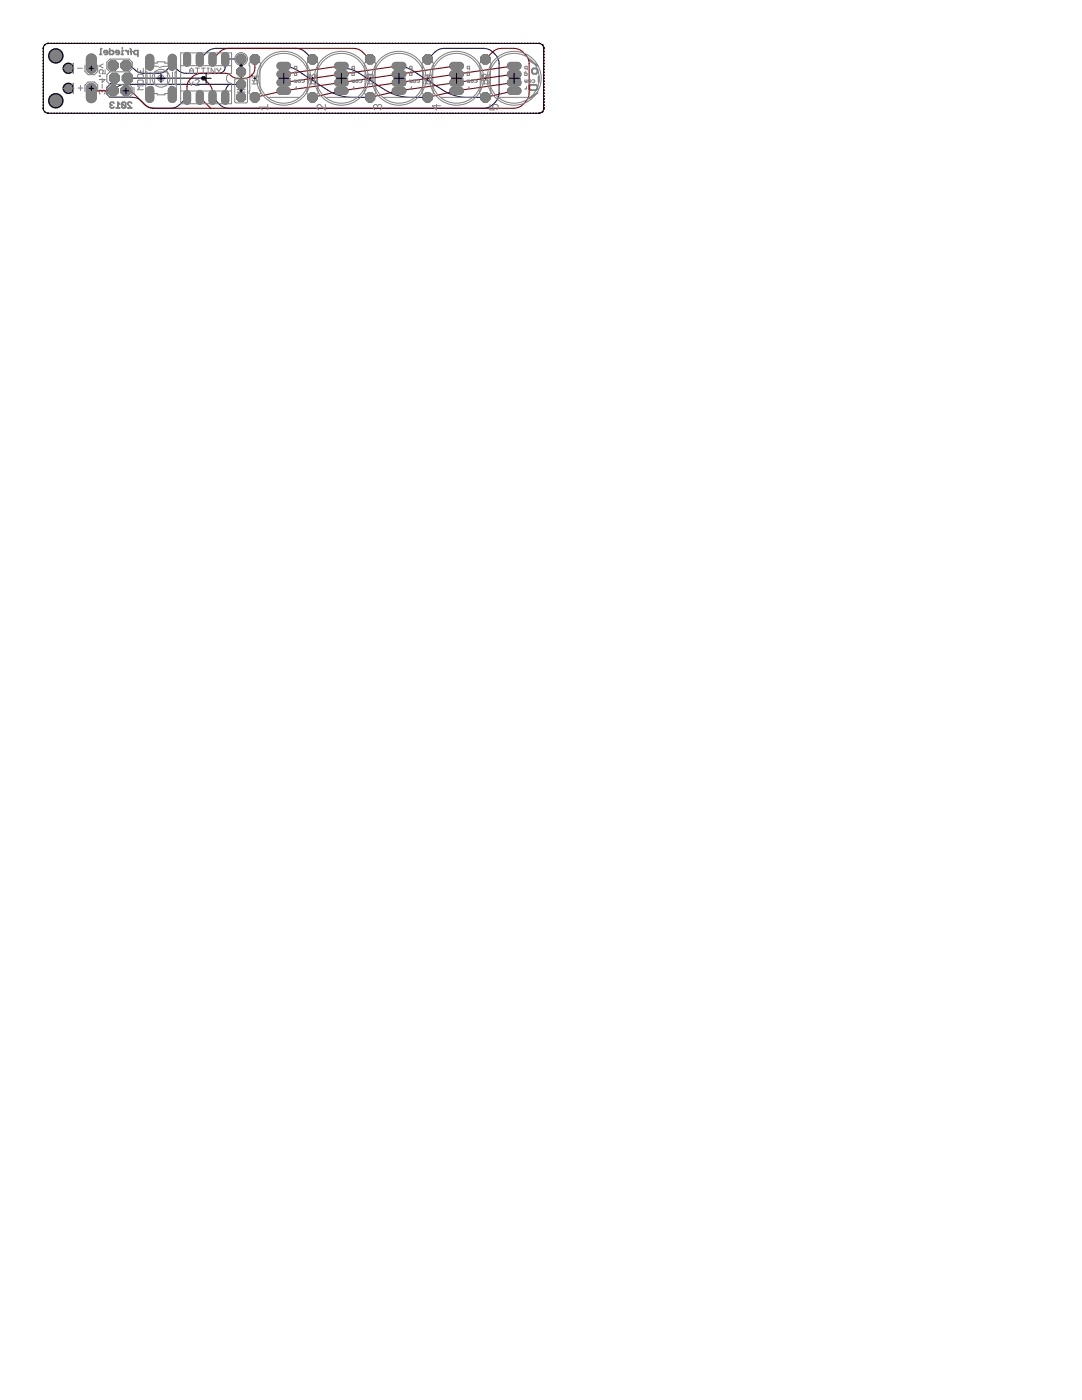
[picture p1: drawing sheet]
<svg xmlns="http://www.w3.org/2000/svg" width="216mm" height="279mm" viewBox="0 0 216 279" stroke-linecap="round" stroke-linejoin="round" font-family="sans-serif">
<path d="M50.6 15.6h.5M50.9 15.4v.5M62.1 15.6h.5M62.4 15.4v.5M73.6 15.6h.5M73.9 15.4v.5M85.1 15.6h.5M85.3 15.4v.5M96.6 15.6h.5M96.8 15.4v.5" fill="none" stroke="#000" stroke-width=".2"/>
<g fill="none" stroke="#808080" stroke-width=".2">
<path d="M19.8 15.1h.2v.2h-.2zM20.4 18.2l.2-.2 .4 .2v.4l-.2 .2M20.4 18.2l-.2-.2-.4 .2v.4l.2 .2M20.4 15.7v.7l.6-.5h-1.2M20.4 16.8v.8M20.4 18.2v.2M20.6 12.8l-.8 .3 .8 .4M21 13.9v.8h-.6l.2-.6-.2-.2h-.4l-.2 .2v.4l.2 .2M49.9 12.5h1.9l.2 .1-.1 5.4 .1 .5-.1 .3h-1.9l-.3-.2 .1-5.4-.1-.5zM50.3 16.7h1.1v-.5l-.2-.2h-.3l-.2 .2v.5M50.3 16l.4 .4M50.3 15.2h1.1l-.3 .4"/>
<path d="M50.3 14.8v.8M61.2 12.6l.3-.1h1.7l.3 .1-.1 5.4 .1 .5-.1 .3h-1.9l-.3-.2v-.4l.1-.2zM61.8 16.7h1.1v-.5l-.2-.2h-.3l-.2 .2v.5M61.8 14.8v.8l.7-.8 .4 .2v.4l-.2 .2M61.8 16l.4 .4M72.7 12.6l.3-.1h1.7l.3 .1-.1 5.4 .1 .5-.2 .3h-1.8l-.3-.2v-.4l.1-.2zM73.3 16.7h1.1v-.5l-.2-.2h-.3l-.2 .2v.5M73.3 16l.4 .4M73.9 15l.1-.2 .4 .2v.4l-.2 .2M73.9 15l-.2-.2-.4 .2v.4l.2 .2M73.9 15v.2M84.2 12.6l.3-.1h1.7l.3 .1-.1 5.4 .1 .5-.2 .3h-1.8l-.3-.2v-.4l.1-.2z"/>
<path d="M84.8 16.7h1.1v-.5l-.2-.2h-.4l-.1 .2v.5M84.8 16l.4 .4M85.3 14.8v.8l.6-.6h-1.1M95.8 12.6l1.9-.1 .3 .1-.1 5.4 .1 .5-.2 .3h-1.9l-.2-.2zM96.3 16.7h1.1v-.5l-.2-.2h-.4l-.2 .2v.5M96.3 16l.3 .4M97.4 14.8v.8h-.6l.2-.4-.2-.4h-.3l-.2 .2v.4l.2 .2"/>
</g>
<path d="M50.9 11.8v.4M50.9 19v.4M62.4 11.8v.4M62.4 19v.4M73.9 11.8v.4M73.9 19v.4M85.3 11.8v.4M85.3 19v.4M96.8 11.8v.4M96.8 19v.4" fill="none" stroke="#808080" stroke-width=".61"/>
<g fill="#808080" stroke="#808080" stroke-width=".2">
<path d="M73.6 12.2h.5v.3h-.5z"/>
<path d="M73.6 18.8h.5v.2h-.5z"/>
<path d="M85 12.2h.6v.3h-.6z"/>
<path d="M85 18.8h.6v.2h-.6z"/>
<path d="M96.5 18.8h.6v.2h-.6z"/>
<path d="M96.5 12.2h.6v.3h-.6z"/>
<path d="M50.6 18.8h.6v.2h-.6z"/>
<path d="M50.6 12.2h.6v.3h-.6z"/>
<path d="M62.1 12.2h.6v.3h-.6z"/>
<path d="M62.1 18.8h.6v.2h-.6z"/>
<path d="M25.5 21.5l.8 .1h-.8z"/>
<path d="M25.4 20.8l.9 .8z"/>
<path d="M25.5 20.5v.3z"/>
<path d="M25.7 20.3v.1l-.2 .3z"/>
<path d="M25.6 20.4h.5z"/>
<path d="M26 20.4l.3 .2z"/>
<path d="M25 20.6h.1v.8z"/>
<path d="M24.8 20.4l.3 .2z"/>
<path d="M24.4 20.4h.6z"/>
<path d="M24.3 20.6l.3-.2-.3 .3z"/>
<path d="M24.3 20.5v.9z"/>
<path d="M24.3 21.3l.3 .3z"/>
<path d="M24.4 21.5l.6 .1z"/>
<path d="M25.1 21.3v.1l-.2 .2z"/>
<path d="M24.3 20.5l.8 .9z"/>
<path d="M23.5 20.4l.5 .4z"/>
<path d="M23.5 20.4h.1v1.2z"/>
<path d="M23.1 21.5l.9 .1z"/>
<path d="M22.5 20.4l.3 .2z"/>
<path d="M22.1 20.4h.5z"/>
<path d="M21.9 20.6l.3-.2-.2 .3z"/>
<path d="M22 20.5v.3z"/>
<path d="M21.9 20.8l.3 .2z"/>
<path d="M22.1 21h.3z"/>
<path d="M21.9 21.1l.3-.1-.2 .2z"/>
<path d="M21.9 21.1h.2l-.1 .3z"/>
<path d="M21.9 21.3l.3 .3z"/>
<path d="M22.1 21.5l.5 .1z"/>
<path d="M22.7 21.3l.1 .1-.3 .2z"/>
<path d="M27.5 10.1h.1l-.1 1.2z"/>
<path d="M26.9 10.1h.7z"/>
<path d="M26.7 10.3l.3-.2-.2 .3z"/>
<path d="M26.7 10.3h.1v.4z"/>
<path d="M26.7 10.6l.3 .3z"/>
<path d="M26.9 10.8l.7 .1z"/>
<path d="M26.1 9.9h.1v1z"/>
<path d="M25.9 9.7l.3 .2z"/>
<path d="M25.9 10.3h.5z"/>
<path d="M25.5 10.1h.1v.8z"/>
<path d="M25.1 10.1l.5 .4z"/>
<path d="M24.9 10.1h.4z"/>
<path d="M24.3 10.1h.4z"/>
<path d="M24.3 10.1h.2l-.1 .8z"/>
<path d="M24.2 10.8l.5 .1z"/>
<path d="M24.3 9.5h.2l-.1 .3z"/>
<path d="M23.2 10.8l.5 .1z"/>
<path d="M23.6 10.8l.3-.2-.3 .3z"/>
<path d="M23.7 10.3h.2l-.1 .4z"/>
<path d="M23.6 10.1l.3 .2z"/>
<path d="M23.2 10.1h.5z"/>
<path d="M23 10.3l.3-.2-.2 .3z"/>
<path d="M23 10.3h.1v.2z"/>
<path d="M23 10.5h.9z"/>
<path d="M21.8 9.7h.1v1.2z"/>
<path d="M21.8 10.8l.7 .1z"/>
<path d="M22.6 10.6l.1 .1-.3 .2z"/>
<path d="M22.6 10.3h.1v.4z"/>
<path d="M22.4 10.1l.3 .2z"/>
<path d="M21.8 10.1h.7z"/>
<path d="M20.8 10.8l.6 .1z"/>
<path d="M21.5 10.6v.1l-.2 .2z"/>
<path d="M21.4 10.3h.1v.4z"/>
<path d="M21.2 10.1l.3 .2z"/>
<path d="M20.8 10.1h.6z"/>
<path d="M20.7 10.3l.3-.2-.3 .3z"/>
<path d="M20.7 10.3h.1l-.1 .2z"/>
<path d="M20.7 10.5h.8z"/>
<path d="M20 9.7h.4z"/>
<path d="M20 9.7h.2l-.1 1.2z"/>
<path d="M19.9 10.8l.5 .1z"/>
<path d="M105.5 19.6l1.7-1.1h.1l-1.7 1.2z"/>
<path d="M105.5 17.1h.2v.7h-.2z"/>
<path d="M105.5 17.7l.2-.1 .3 .4-.1 .1z"/>
<path d="M105.9 17.9h1.1v.1l-1.1 .1z"/>
<path d="M107.2 17.6l.1 .2-.4 .3v-.2z"/>
<path d="M107.1 17.1h.2v.7h-.2z"/>
<path d="M106.9 16.8l.4 .3v.2l-.4-.3z"/>
<path d="M105.9 16.8h1.1v.2h-1.1z"/>
<path d="M105.5 17.1l.4-.3 .1 .1-.3 .4z"/>
<path d="M107.4 15.3h.2l-.1 1.1h-.1z"/>
<path d="M107.2 13.8l.1 .1v.6h-.2z"/>
<path d="M106.9 13.6h.1l.3 .4h-.1z"/>
<path d="M106.3 13.6h.7v.1h-.6z"/>
<path d="M106.1 13.9l.3-.3h.1l-.3 .4z"/>
<path d="M106.1 13.8l.1 .1v.6h-.1z"/>
<path d="M106.1 14.4l.4 .3v.1l-.4-.3z"/>
<path d="M106.3 14.7l.7-.1v.2h-.6z"/>
<path d="M107.2 14.4l.1 .1-.4 .3v-.1z"/>
<path d="M105.6 11.9l1.7 1.2v.1l-1.8-1.1z"/>
<path d="M78.4 16l.5-.2h1.5a.72 .72 0 0 1 .6 .7 .72 .72 0 0 1-.6 .7h-1.5a.71 .71 0 0 1-.5-1.2z"/>
<path d="M78.4 12.7l.5-.3h1.5a.72 .72 0 0 1 .6 .8 .72 .72 0 0 1-.6 .7h-1.5a.71 .71 0 0 1-.5-1.2z"/>
<path d="M78.4 14.4l.5-.3h1.5a.72 .72 0 0 1 .6 .7 .72 .72 0 0 1-.6 .7h-1.5a.71 .71 0 0 1-.5-1.1z"/>
<path d="M78.4 17.7l.5-.3h1.5a.72 .72 0 0 1 .6 .7 .72 .72 0 0 1-.6 .7h-1.5a.71 .71 0 0 1-.5-1.1z"/>
<path d="M89.9 16l.5-.2h1.5a.72 .72 0 0 1 .6 .7 .72 .72 0 0 1-.6 .7h-1.5a.71 .71 0 0 1-.5-1.2z"/>
<path d="M89.9 12.7l.5-.3h1.5a.72 .72 0 0 1 .6 .8 .72 .72 0 0 1-.6 .7h-1.5a.71 .71 0 0 1-.5-1.2z"/>
<path d="M89.9 14.4l.5-.3h1.5a.72 .72 0 0 1 .6 .7 .72 .72 0 0 1-.6 .7h-1.5a.71 .71 0 0 1-.5-1.1z"/>
<path d="M89.9 17.7l.5-.3h1.5a.72 .72 0 0 1 .6 .7 .72 .72 0 0 1-.6 .7h-1.5a.71 .71 0 0 1-.5-1.1z"/>
<path d="M101.4 16l.5-.2h1.5a.72 .72 0 0 1 .6 .7 .72 .72 0 0 1-.6 .7h-1.5a.71 .71 0 0 1-.5-1.2z"/>
<path d="M101.4 12.7l.5-.3h1.5a.72 .72 0 0 1 .6 .8 .72 .72 0 0 1-.6 .7h-1.5a.71 .71 0 0 1-.5-1.2z"/>
<path d="M101.4 14.4l.5-.3h1.5a.72 .72 0 0 1 .6 .7 .72 .72 0 0 1-.6 .7h-1.5a.71 .71 0 0 1-.5-1.1z"/>
<path d="M101.4 17.7l.5-.3h1.5a.72 .72 0 0 1 .6 .7 .72 .72 0 0 1-.6 .7h-1.5a.71 .71 0 0 1-.5-1.1z"/>
<path d="M55.4 16l.5-.2h1.5a.72 .72 0 0 1 .6 .7 .72 .72 0 0 1-.6 .7h-1.5a.71 .71 0 0 1-.5-1.2z"/>
<path d="M55.4 12.7l.5-.3h1.5a.72 .72 0 0 1 .6 .8 .72 .72 0 0 1-.6 .7h-1.5a.71 .71 0 0 1-.5-1.2z"/>
<path d="M55.4 14.4l.5-.3h1.5a.72 .72 0 0 1 .6 .7 .72 .72 0 0 1-.6 .7h-1.5a.71 .71 0 0 1-.5-1.1z"/>
<path d="M55.4 17.7l.5-.3h1.5a.72 .72 0 0 1 .6 .7 .72 .72 0 0 1-.6 .7h-1.5a.71 .71 0 0 1-.5-1.1z"/>
<path d="M67 15.9l.4-.1h1.5a.72 .72 0 0 1 .6 .7 .72 .72 0 0 1-.6 .7h-1.5a.71 .71 0 0 1-.6-.5 .71 .71 0 0 1 .2-.8z"/>
<path d="M66.9 12.7l.5-.3h1.5a.72 .72 0 0 1 .6 .8 .72 .72 0 0 1-.6 .7h-1.5a.71 .71 0 0 1-.5-1.2z"/>
<path d="M67 14.2l.4-.1h1.5a.72 .72 0 0 1 .6 .7 .72 .72 0 0 1-.6 .7h-1.5a.71 .71 0 0 1-.6-.5 .71 .71 0 0 1 .2-.8z"/>
<path d="M67 17.6l.4-.2h1.5a.72 .72 0 0 1 .6 .7 .72 .72 0 0 1-.6 .7h-1.5a.71 .71 0 0 1-.6-.5 .71 .71 0 0 1 .2-.7z"/>
<path d="M33.7 11.2a.82 .82 0 0 1 .9-.3 .82 .82 0 0 1 .6 .6v1.8a.82 .82 0 0 1-.8 .7 .82 .82 0 0 1-.8-.7v-1.8z"/>
<path d="M29.4 11a.83 .83 0 0 1 1.3 .5v1.8a.82 .82 0 0 1-.8 .7 .82 .82 0 0 1-.8-.7v-1.8z"/>
<path d="M33.7 17.6a.82 .82 0 0 1 .9-.3 .82 .82 0 0 1 .6 .7v1.7a.82 .82 0 0 1-.8 .8 .82 .82 0 0 1-.8-.8v-1.7z"/>
<path d="M29.2 17.6a.82 .82 0 0 1 .9-.3 .82 .82 0 0 1 .6 .7v1.7a.82 .82 0 0 1-.8 .8 .82 .82 0 0 1-.8-.8v-1.7z"/>
<path d="M44.4 10.8a.71 .71 0 0 1 .7-.3 .71 .71 0 0 1 .6 .6v1.5a.72 .72 0 0 1-.8 .6 .72 .72 0 0 1-.7-.6v-1.5z"/>
<path d="M41.8 10.8a.71 .71 0 0 1 .8-.3 .71 .71 0 0 1 .5 .6v1.5a.72 .72 0 0 1-.7 .6 .72 .72 0 0 1-.7-.6v-1.5z"/>
<path d="M36.8 18.4a.71 .71 0 0 1 .7-.3 .71 .71 0 0 1 .5 .6v1.5a.72 .72 0 0 1-.7 .6 .72 .72 0 0 1-.7-.6v-1.5z"/>
<path d="M39.3 18.4a.71 .71 0 0 1 .8-.3 .71 .71 0 0 1 .5 .6v1.5a.72 .72 0 0 1-.7 .6 .72 .72 0 0 1-.7-.6v-1.5z"/>
<path d="M39.3 10.8a.71 .71 0 0 1 .8-.3 .71 .71 0 0 1 .5 .6v1.5a.72 .72 0 0 1-.7 .6 .72 .72 0 0 1-.7-.6v-1.5z"/>
<path d="M36.8 10.8a.71 .71 0 0 1 .7-.3 .71 .71 0 0 1 .5 .6v1.5a.72 .72 0 0 1-.7 .6 .72 .72 0 0 1-.7-.6v-1.5z"/>
<path d="M41.8 18.4a.71 .71 0 0 1 .8-.3 .71 .71 0 0 1 .5 .6v1.5a.72 .72 0 0 1-.7 .6 .72 .72 0 0 1-.7-.6v-1.5z"/>
<path d="M44.4 18.4a.71 .71 0 0 1 .7-.3 .71 .71 0 0 1 .6 .6v1.5a.72 .72 0 0 1-.8 .6 .72 .72 0 0 1-.7-.6v-1.5z"/>
<path d="M17.4 17a1.01 1.01 0 0 1 1.1-.3 1.01 1.01 0 0 1 .7 .8v2.1a1 1 0 0 1-1 .9 1 1 0 0 1-1-.9v-2.1z"/>
<path d="M17.4 11.2a1.01 1.01 0 0 1 1.1-.4 1.01 1.01 0 0 1 .7 .8v2.2a1 1 0 0 1-1 .8 1 1 0 0 1-1-.8v-2.2z"/>
<circle cx="73.9" cy="11.8" r="1.01"/>
<circle cx="73.9" cy="19.4" r="1.01"/>
<circle cx="85.3" cy="11.8" r="1.01"/>
<circle cx="85.3" cy="19.4" r="1.01"/>
<circle cx="96.8" cy="19.4" r="1.01"/>
<circle cx="96.8" cy="11.8" r="1.01"/>
<circle cx="50.9" cy="19.4" r="1.01"/>
<circle cx="50.9" cy="11.8" r="1.01"/>
<circle cx="62.4" cy="11.8" r="1.01"/>
<circle cx="62.4" cy="19.4" r="1.01"/>
<circle cx="48.1" cy="16.8" r=".96"/>
<circle cx="48.1" cy="19.4" r=".96"/>
<circle cx="48.1" cy="11.8" r=".96"/>
<circle cx="48.1" cy="14.3" r=".96"/>
<circle cx="25.1" cy="18.1" r="1.07"/>
<circle cx="22.6" cy="18.1" r="1.07"/>
<circle cx="25.4" cy="15.6" r="1.07"/>
<circle cx="22.8" cy="15.6" r="1.07"/>
<circle cx="25.1" cy="13.1" r="1.07"/>
<circle cx="22.6" cy="13.1" r="1.07"/>
</g>
<g fill="#808080" stroke="#808080" stroke-width=".2">
<circle cx="13.6" cy="17.6" r="1.05"/>
<circle cx="13.6" cy="13.6" r="1.05"/>
<circle cx="11.1" cy="20.1" r="1.45"/>
<circle cx="11.1" cy="11.2" r="1.45"/>
</g>
<path d="M22.8 15.6v.3l-1.5 1.5v1.4l.6 .6h4.5l.8 .1a4.5 4.5 0 0 1 2 1.6l.7 .4 .8 .1h3.8l1.1-.5 1.7-1.7M25.4 15.6h15.2M34.4 12.9a3.9 3.9 0 0 1-2.4 1.7h-3.7l-1.1-.4-.6-.5a1.89 1.89 0 0 0-1.5-.6M39.9 11.8l1.7-1.7 .7-.3 .8-.1h16.4l1.1 .4 1.8 1.7M46.2 16.8h-21.7l-1 .5-.9 .8M48.1 11.8h-3.1l-.2 2.2-.9 .6-7.5-.1a4.6 4.6 0 0 1-2-1.6v-.5M48.1 14.3v2.5h-2.4a2.9 2.9 0 0 0-.8 2.6M56.6 13.1l1.3 .3 1.3 .5 6.8 4.5 2.1 .8a19.6 19.6 0 0 0 5.8 .2M68.1 13.1l.2 .5a5.9 5.9 0 0 1 3.3 1l5.2 3.3 1.3 .7 1.5 .5a18.7 18.7 0 0 0 5.7 .3M79.6 13.1l1.3 .3 1.2 .6 6.4 4.1a8.8 8.8 0 0 0 4.6 1.3h3.7M85.3 11.8l1.8-1.7 1.1-.4h8.3a3.4 3.4 0 0 1 3.1 3v5.9a3.4 3.4 0 0 1-3.1 3h-50.9l-.7-.1-.8-.4-1.7-1.7" fill="none" stroke="#000080" stroke-width=".21"/>
<g fill="none" stroke="#000080" stroke-width=".25">
<path d="M8.6 10.2v.1M8.6 10.8v.1M8.6 11.4v.1M8.6 12v.1M8.6 12.6v.1M8.6 13.2v.1M8.6 13.8v.1M8.6 14.4v.1M8.6 15v.1M8.6 15.6v.1M8.6 16.2v.1M8.6 16.8v.1"/>
<path d="M8.6 17.4v.1M8.6 18v.1M8.6 18.6h.1M8.6 19.2h.1M8.6 19.7v.1M8.7 9.5l-.1 .2M9 8.9l-.1 .1M9.7 8.7h-.2M10.2 8.7h.1M10.8 8.7h.1M11.3 8.7h.1M11.9 8.7h.1"/>
<path d="M12.5 8.7h.1M13.1 8.7h.1M13.7 8.7h.1M14.2 8.7h.1M14.8 8.7h.1M15.4 8.7h.1M15.9 8.7h.1M16.5 8.7h.1M17.1 8.7h.1M17.7 8.7h.1M18.2 8.7h.1M18.8 8.7h.1"/>
<path d="M19.4 8.7h.1M19.9 8.7h.1M20.5 8.7h.1M21.1 8.7h.1M21.7 8.7h.1M22.2 8.7h.1M22.8 8.7h.1M23.4 8.7h.1M23.9 8.7h.1M24.5 8.7h.1M25.1 8.7h.1M25.7 8.7h.1"/>
<path d="M26.2 8.7h.1M26.8 8.7h.1M27.4 8.7h.1M28 8.7h.1M28.5 8.7h.1M29.1 8.7h.1M29.7 8.7h.1M30.2 8.7h.1M30.8 8.7h.1M31.4 8.7h.1M32 8.7h.1M32.5 8.7h.1"/>
<path d="M33.1 8.7h.1M33.7 8.7h.1M34.2 8.7h.1M34.8 8.7h.1M35.4 8.7h.1M36 8.7h.1M36.5 8.7h.1M37.1 8.7h.1M37.7 8.7h.1M38.2 8.7h.1M38.8 8.7h.1M39.4 8.7h.1"/>
<path d="M40 8.7h.1M40.6 8.7h.1M41.1 8.7h.1M41.7 8.7h.1M42.3 8.7h.1M42.8 8.7h.1M43.4 8.7h.1M44 8.7h.1M44.6 8.7h.1M45.1 8.7h.1M45.7 8.7h.1M46.3 8.7h.1"/>
<path d="M46.8 8.7h.1M47.4 8.7h.1M48 8.7h.1M48.6 8.7h.1M49.1 8.7h.1M49.7 8.7h.1M50.3 8.7h.1M50.8 8.7h.1M51.4 8.7h.1M52 8.7h.1M52.6 8.7h.1M53.1 8.7h.1"/>
<path d="M53.7 8.7h.1M54.3 8.7h.1M54.9 8.7h.1M55.4 8.7h.1M56 8.7h.1M56.6 8.7h.1M57.1 8.7h.1M57.7 8.7h.1M58.3 8.7h.1M58.9 8.7h.1M59.4 8.7h.1M60 8.7h.1"/>
<path d="M60.6 8.7h.1M61.2 8.7h.1M61.7 8.7h.1M62.3 8.7h.1M62.9 8.7h.1M63.4 8.7h.1M64 8.7h.1M64.6 8.7h.1M65.2 8.7h.1M65.7 8.7h.1M66.3 8.7h.1M66.9 8.7h.1"/>
<path d="M67.5 8.7h.1M68 8.7h.1M68.6 8.7h.1M69.2 8.7h.1M69.7 8.7h.1M70.3 8.7h.1M70.9 8.7h.1M71.5 8.7h.1M72 8.7h.1M72.6 8.7h.1M73.2 8.7h.1M73.7 8.7h.1"/>
<path d="M74.3 8.7h.1M74.9 8.7h.1M75.5 8.7h.1M76 8.7h.1M76.6 8.7h.1M77.2 8.7h.1M77.7 8.7h.1M78.3 8.7h.1M78.9 8.7h.1M79.5 8.7h.1M80.1 8.7h.1M80.6 8.7h.1"/>
<path d="M81.2 8.7h.1M81.8 8.7h.1M82.3 8.7h.1M82.9 8.7h.1M83.5 8.7h.1M84.1 8.7h.1M84.6 8.7h.1M85.2 8.7h.1M85.8 8.7h.1M86.3 8.7h.1M86.9 8.7h.1M87.5 8.7h.1"/>
<path d="M88.1 8.7h.1M88.6 8.7h.1M89.2 8.7h.1M89.8 8.7h.1M90.3 8.7h.1M90.9 8.7h.1M91.5 8.7h.1M92.1 8.7h.1M92.6 8.7h.1M93.2 8.7h.1M93.8 8.7h.1M94.4 8.7h.1"/>
<path d="M94.9 8.7h.1M95.5 8.7h.1M96.1 8.7h.1M96.6 8.7h.1M97.2 8.7h.1M97.8 8.7h.1M98.4 8.7h.1M98.9 8.7h.1M99.5 8.7h.1M100.1 8.7h.1M100.6 8.7h.1M101.2 8.7h.1"/>
<path d="M101.8 8.7h.1M102.4 8.7h.1M102.9 8.7h.1M103.5 8.7h.1M104.1 8.7h.1M104.7 8.7h.1M105.2 8.7h.1M105.8 8.7h.1M106.4 8.7h.1M107 8.7h.1M107.5 8.7h.3M108.2 8.9l.2 .1"/>
<path d="M108.6 9.5v.2M108.6 10.2v.1M108.6 10.8v.1M108.6 11.4v.1M108.6 12v.1M108.6 12.6v.1M108.6 13.2v.1M108.6 13.8v.1M108.6 14.4v.1M108.6 15v.1M108.6 15.6v.1M108.6 16.2v.1"/>
<path d="M108.6 16.8h.1M108.6 17.4h.1M108.6 17.9v.1M108.6 18.5v.1M108.6 19.1v.1M108.6 19.7v.1M8.6 20.3v.1M8.6 20.9v.1M8.6 21.5l.1 .3M8.9 22.2l.1 .2M9.5 22.6h.2M10.2 22.6h.1"/>
<path d="M10.8 22.6h.1M11.3 22.6h.1M11.9 22.6h.1M12.5 22.6h.1M13.1 22.6h.1M13.7 22.6h.1M14.2 22.6h.1M14.8 22.6h.1M15.4 22.6h.1M15.9 22.6h.1M16.5 22.6h.1M17.1 22.6h.1"/>
<path d="M17.7 22.6h.1M18.2 22.6h.1M18.8 22.6h.1M19.4 22.6h.1M19.9 22.6h.1M20.5 22.6h.1M21.1 22.6h.1M21.7 22.6h.1M22.2 22.6h.1M22.8 22.6h.1M23.4 22.6h.1M23.9 22.6h.1"/>
<path d="M24.5 22.6h.1M25.1 22.6h.1M25.7 22.6h.1M26.2 22.6h.1M26.8 22.6h.1M27.4 22.6h.1M28 22.6h.1M28.5 22.6h.1M29.1 22.6h.1M29.7 22.6h.1M30.2 22.6h.1M30.8 22.6h.1"/>
<path d="M31.4 22.6h.1M32 22.6h.1M32.5 22.6h.1M33.1 22.6h.1M33.7 22.6h.1M34.2 22.6h.1M34.8 22.6h.1M35.4 22.6h.1M36 22.6h.1M36.5 22.6h.1M37.1 22.6h.1M37.7 22.6h.1"/>
<path d="M38.2 22.6h.1M38.8 22.6h.1M39.4 22.6h.1M40 22.6h.1M40.5 22.6h.1M41.1 22.6h.1M41.7 22.6h.1M42.3 22.6h.1M42.8 22.6h.1M43.4 22.6h.1M44 22.6h.1M44.6 22.6h.1"/>
<path d="M45.1 22.6h.1M45.7 22.6h.1M46.3 22.6h.1M46.8 22.6h.1M47.4 22.6h.1M48 22.6h.1M48.6 22.6h.1M49.1 22.6h.1M49.7 22.6h.1M50.3 22.6h.1M50.8 22.6h.1M51.4 22.6h.1"/>
<path d="M52 22.6h.1M52.6 22.6h.1M53.1 22.6h.1M53.7 22.6h.1M54.3 22.6h.1M54.9 22.6h.1M55.4 22.6h.1M56 22.6h.1M56.6 22.6h.1M57.1 22.6h.1M57.7 22.6h.1M58.3 22.6h.1"/>
<path d="M58.9 22.6h.1M59.4 22.6h.1M60 22.6h.1M60.6 22.6h.1M61.2 22.6h.1M61.7 22.6h.1M62.3 22.6h.1M62.9 22.6h.1M63.4 22.6h.1M64 22.6h.1M64.6 22.6h.1M65.2 22.6h.1"/>
<path d="M65.7 22.6h.1M66.3 22.6h.1M66.9 22.6h.1M67.4 22.6h.1M68 22.6h.1M68.6 22.6h.1M69.2 22.6h.1M69.7 22.6h.1M70.3 22.6h.1M70.9 22.6h.1M71.5 22.6h.1M72 22.6h.1"/>
<path d="M72.6 22.6h.1M73.2 22.6h.1M73.7 22.6h.1M74.3 22.6h.1M74.9 22.6h.1M75.5 22.6h.1M76 22.6h.1M76.6 22.6h.1M77.2 22.6h.1M77.7 22.6h.1M78.3 22.6h.1M78.9 22.6h.1"/>
<path d="M79.5 22.6h.1M80 22.6h.1M80.6 22.6h.1M81.2 22.6h.1M81.8 22.6h.1M82.3 22.6h.1M82.9 22.6h.1M83.5 22.6h.1M84.1 22.6h.1M84.6 22.6h.1M85.2 22.6h.1M85.8 22.6h.1"/>
<path d="M86.3 22.6h.1M86.9 22.6h.1M87.5 22.6h.1M88.1 22.6h.1M88.6 22.6h.1M89.2 22.6h.1M89.8 22.6h.1M90.3 22.6h.1M90.9 22.6h.1M91.5 22.6h.1M92.1 22.6h.1M92.6 22.6h.1"/>
<path d="M93.2 22.6h.1M93.8 22.6h.1M94.3 22.6h.1M94.9 22.6h.1M95.5 22.6h.1M96.1 22.6h.1M96.6 22.6h.1M97.2 22.6h.1M97.8 22.6h.1M98.4 22.6h.1M98.9 22.6h.1M99.5 22.6h.1"/>
<path d="M100.1 22.6h.1M100.6 22.6h.1M101.2 22.6h.1M101.8 22.6h.1M102.4 22.6h.1M102.9 22.6h.1M103.5 22.6h.1M104.1 22.6h.1M104.6 22.6h.1M105.2 22.6h.1M105.8 22.6h.1M106.4 22.6h.1"/>
<path d="M106.9 22.6h.1M107.8 22.6h-.3M108.4 22.2l-.2 .2M108.6 21.6v.2M108.6 21.6h.1M108.6 20.3v.1M108.6 20.9v.1M108.6 21.5v.1"/>
</g>
<path d="M79 16.5h1.3" fill="none" stroke="#008000" stroke-width="1.3"/>
<circle cx="79.6" cy="16.5" r=".4" fill="#fff" stroke="#000" stroke-width=".2"/>
<path d="M79 13.1h1.3" fill="none" stroke="#008000" stroke-width="1.3"/>
<circle cx="79.6" cy="13.1" r=".4" fill="#fff" stroke="#000" stroke-width=".2"/>
<path d="M79 14.8h1.3" fill="none" stroke="#008000" stroke-width="1.3"/>
<circle cx="79.6" cy="14.8" r=".4" fill="#fff" stroke="#000" stroke-width=".2"/>
<path d="M79 18.1h1.3" fill="none" stroke="#008000" stroke-width="1.3"/>
<circle cx="79.6" cy="18.1" r=".4" fill="#fff" stroke="#000" stroke-width=".2"/>
<path d="M90.4 16.5h1.4" fill="none" stroke="#008000" stroke-width="1.3"/>
<circle cx="91.1" cy="16.5" r=".4" fill="#fff" stroke="#000" stroke-width=".2"/>
<path d="M90.4 13.1h1.4" fill="none" stroke="#008000" stroke-width="1.3"/>
<circle cx="91.1" cy="13.1" r=".4" fill="#fff" stroke="#000" stroke-width=".2"/>
<path d="M90.4 14.8h1.4" fill="none" stroke="#008000" stroke-width="1.3"/>
<circle cx="91.1" cy="14.8" r=".4" fill="#fff" stroke="#000" stroke-width=".2"/>
<path d="M90.4 18.1h1.4" fill="none" stroke="#008000" stroke-width="1.3"/>
<circle cx="91.1" cy="18.1" r=".4" fill="#fff" stroke="#000" stroke-width=".2"/>
<path d="M101.9 16.5h1.4" fill="none" stroke="#008000" stroke-width="1.3"/>
<circle cx="102.6" cy="16.5" r=".4" fill="#fff" stroke="#000" stroke-width=".2"/>
<path d="M101.9 13.1h1.4" fill="none" stroke="#008000" stroke-width="1.3"/>
<circle cx="102.6" cy="13.1" r=".4" fill="#fff" stroke="#000" stroke-width=".2"/>
<path d="M101.9 14.8h1.4" fill="none" stroke="#008000" stroke-width="1.3"/>
<circle cx="102.6" cy="14.8" r=".4" fill="#fff" stroke="#000" stroke-width=".2"/>
<path d="M101.9 18.1h1.4" fill="none" stroke="#008000" stroke-width="1.3"/>
<circle cx="102.6" cy="18.1" r=".4" fill="#fff" stroke="#000" stroke-width=".2"/>
<path d="M56 16.5h1.3" fill="none" stroke="#008000" stroke-width="1.3"/>
<circle cx="56.6" cy="16.5" r=".4" fill="#fff" stroke="#000" stroke-width=".2"/>
<path d="M56 13.1h1.3" fill="none" stroke="#008000" stroke-width="1.3"/>
<circle cx="56.6" cy="13.1" r=".4" fill="#fff" stroke="#000" stroke-width=".2"/>
<path d="M56 14.8h1.3" fill="none" stroke="#008000" stroke-width="1.3"/>
<circle cx="56.6" cy="14.8" r=".4" fill="#fff" stroke="#000" stroke-width=".2"/>
<path d="M56 18.1h1.3" fill="none" stroke="#008000" stroke-width="1.3"/>
<circle cx="56.6" cy="18.1" r=".4" fill="#fff" stroke="#000" stroke-width=".2"/>
<path d="M67.5 16.5h1.2" fill="none" stroke="#008000" stroke-width="1.3"/>
<circle cx="68.1" cy="16.5" r=".4" fill="#fff" stroke="#000" stroke-width=".2"/>
<path d="M67.5 13.1h1.2" fill="none" stroke="#008000" stroke-width="1.3"/>
<circle cx="68.1" cy="13.1" r=".4" fill="#fff" stroke="#000" stroke-width=".2"/>
<path d="M67.5 14.8h1.2" fill="none" stroke="#008000" stroke-width="1.3"/>
<circle cx="68.1" cy="14.8" r=".4" fill="#fff" stroke="#000" stroke-width=".2"/>
<path d="M67.5 18.1h1.2" fill="none" stroke="#008000" stroke-width="1.3"/>
<circle cx="68.1" cy="18.1" r=".4" fill="#fff" stroke="#000" stroke-width=".2"/>
<circle cx="73.9" cy="11.8" r=".96" fill="#008000" stroke="#008000" stroke-width=".2"/>
<circle cx="73.9" cy="11.8" r=".51" fill="#fff" stroke="#000" stroke-width=".2"/>
<circle cx="73.9" cy="19.4" r=".96" fill="#008000" stroke="#008000" stroke-width=".2"/>
<circle cx="73.9" cy="19.4" r=".51" fill="#fff" stroke="#000" stroke-width=".2"/>
<circle cx="85.3" cy="11.8" r=".96" fill="#008000" stroke="#008000" stroke-width=".2"/>
<circle cx="85.3" cy="11.8" r=".51" fill="#fff" stroke="#000" stroke-width=".2"/>
<circle cx="85.3" cy="19.4" r=".96" fill="#008000" stroke="#008000" stroke-width=".2"/>
<circle cx="85.3" cy="19.4" r=".51" fill="#fff" stroke="#000" stroke-width=".2"/>
<circle cx="96.8" cy="19.4" r=".96" fill="#008000" stroke="#008000" stroke-width=".2"/>
<circle cx="96.8" cy="19.4" r=".51" fill="#fff" stroke="#000" stroke-width=".2"/>
<circle cx="96.8" cy="11.8" r=".96" fill="#008000" stroke="#008000" stroke-width=".2"/>
<circle cx="96.8" cy="11.8" r=".51" fill="#fff" stroke="#000" stroke-width=".2"/>
<circle cx="50.9" cy="19.4" r=".96" fill="#008000" stroke="#008000" stroke-width=".2"/>
<circle cx="50.9" cy="19.4" r=".51" fill="#fff" stroke="#000" stroke-width=".2"/>
<circle cx="50.9" cy="11.8" r=".96" fill="#008000" stroke="#008000" stroke-width=".2"/>
<circle cx="50.9" cy="11.8" r=".51" fill="#fff" stroke="#000" stroke-width=".2"/>
<circle cx="62.4" cy="11.8" r=".96" fill="#008000" stroke="#008000" stroke-width=".2"/>
<circle cx="62.4" cy="11.8" r=".51" fill="#fff" stroke="#000" stroke-width=".2"/>
<circle cx="62.4" cy="19.4" r=".96" fill="#008000" stroke="#008000" stroke-width=".2"/>
<circle cx="62.4" cy="19.4" r=".51" fill="#fff" stroke="#000" stroke-width=".2"/>
<path d="M34.4 11.6v1.5" fill="none" stroke="#008000" stroke-width="1.5"/>
<circle cx="34.4" cy="12.4" r=".51" fill="#fff" stroke="#000" stroke-width=".2"/>
<path d="M29.9 11.6v1.5" fill="none" stroke="#008000" stroke-width="1.5"/>
<circle cx="29.9" cy="12.4" r=".51" fill="#fff" stroke="#000" stroke-width=".2"/>
<path d="M34.4 18.1v1.5" fill="none" stroke="#008000" stroke-width="1.5"/>
<circle cx="34.4" cy="18.9" r=".51" fill="#fff" stroke="#000" stroke-width=".2"/>
<path d="M29.9 18.1v1.5" fill="none" stroke="#008000" stroke-width="1.5"/>
<circle cx="29.9" cy="18.9" r=".51" fill="#fff" stroke="#000" stroke-width=".2"/>
<path d="M44.9 11.2v1.3" fill="none" stroke="#008000" stroke-width="1.3"/>
<circle cx="44.9" cy="11.8" r=".4" fill="#fff" stroke="#000" stroke-width=".2"/>
<path d="M42.4 11.2v1.3" fill="none" stroke="#008000" stroke-width="1.3"/>
<circle cx="42.4" cy="11.8" r=".4" fill="#fff" stroke="#000" stroke-width=".2"/>
<path d="M37.3 18.8v1.3" fill="none" stroke="#008000" stroke-width="1.3"/>
<circle cx="37.3" cy="19.4" r=".4" fill="#fff" stroke="#000" stroke-width=".2"/>
<path d="M39.9 18.8v1.3" fill="none" stroke="#008000" stroke-width="1.3"/>
<circle cx="39.9" cy="19.4" r=".4" fill="#fff" stroke="#000" stroke-width=".2"/>
<path d="M39.9 11.2v1.3" fill="none" stroke="#008000" stroke-width="1.3"/>
<circle cx="39.9" cy="11.8" r=".4" fill="#fff" stroke="#000" stroke-width=".2"/>
<path d="M37.3 11.2v1.3" fill="none" stroke="#008000" stroke-width="1.3"/>
<circle cx="37.3" cy="11.8" r=".4" fill="#fff" stroke="#000" stroke-width=".2"/>
<path d="M42.4 18.8v1.3" fill="none" stroke="#008000" stroke-width="1.3"/>
<circle cx="42.4" cy="19.4" r=".4" fill="#fff" stroke="#000" stroke-width=".2"/>
<path d="M44.9 18.8v1.3" fill="none" stroke="#008000" stroke-width="1.3"/>
<circle cx="44.9" cy="19.4" r=".4" fill="#fff" stroke="#000" stroke-width=".2"/>
<path d="M18.2 17.6v1.9" fill="none" stroke="#008000" stroke-width="1.9"/>
<circle cx="18.2" cy="17.6" r=".55" fill="#fff" stroke="#000" stroke-width=".2"/>
<path d="M18.2 11.8v1.8" fill="none" stroke="#008000" stroke-width="1.9"/>
<circle cx="18.2" cy="13.6" r=".55" fill="#fff" stroke="#000" stroke-width=".2"/>
<circle cx="48.1" cy="16.8" r=".92" fill="#008000" stroke="#008000" stroke-width=".2"/>
<circle cx="48.1" cy="16.8" r=".4" fill="#fff" stroke="#000" stroke-width=".2"/>
<circle cx="48.1" cy="19.4" r=".92" fill="#008000" stroke="#008000" stroke-width=".2"/>
<circle cx="48.1" cy="19.4" r=".4" fill="#fff" stroke="#000" stroke-width=".2"/>
<circle cx="48.1" cy="11.8" r=".92" fill="#008000" stroke="#008000" stroke-width=".2"/>
<circle cx="48.1" cy="11.8" r=".4" fill="#fff" stroke="#000" stroke-width=".2"/>
<circle cx="48.1" cy="14.3" r=".92" fill="#008000" stroke="#008000" stroke-width=".2"/>
<circle cx="48.1" cy="14.3" r=".4" fill="#fff" stroke="#000" stroke-width=".2"/>
<circle cx="25.1" cy="18.1" r="1.01" fill="#008000" stroke="#008000" stroke-width=".2"/>
<circle cx="25.1" cy="18.1" r=".51" fill="#fff" stroke="#000" stroke-width=".2"/>
<circle cx="22.6" cy="18.1" r="1.01" fill="#008000" stroke="#008000" stroke-width=".2"/>
<circle cx="22.6" cy="18.1" r=".51" fill="#fff" stroke="#000" stroke-width=".2"/>
<circle cx="25.4" cy="15.6" r="1.01" fill="#008000" stroke="#008000" stroke-width=".2"/>
<circle cx="25.4" cy="15.6" r=".51" fill="#fff" stroke="#000" stroke-width=".2"/>
<circle cx="22.8" cy="15.6" r="1.01" fill="#008000" stroke="#008000" stroke-width=".2"/>
<circle cx="22.8" cy="15.6" r=".51" fill="#fff" stroke="#000" stroke-width=".2"/>
<circle cx="25.1" cy="13.1" r="1.01" fill="#008000" stroke="#008000" stroke-width=".2"/>
<circle cx="25.1" cy="13.1" r=".51" fill="#fff" stroke="#000" stroke-width=".2"/>
<circle cx="22.6" cy="13.1" r="1.01" fill="#008000" stroke="#008000" stroke-width=".2"/>
<circle cx="22.6" cy="13.1" r=".51" fill="#fff" stroke="#000" stroke-width=".2"/>
<path d="M40.5 15.3h.3l.2 .2v.3l-.2 .2h-.3l-.2-.2v-.3z" fill="#008000" stroke="#008000" stroke-width=".2"/>
<circle cx="40.6" cy="15.6" r=".19" fill="#fff" stroke="#000" stroke-width=".2"/>
<g fill="none" stroke="#800000" stroke-width=".21">
<path d="M18.2 17.6l.9 .5h3.5M39.9 19.4l2.1 2.2M40.6 15.6a4 4 0 0 1 1.8 2.5v1.3M42.4 11.8l1.7-1.7 .8-.3 .7-.1h24.9l.8 .1 .8 .3 1.8 1.7M50.9 11.8a3.9 3.9 0 0 1-.4 2.9l-.6 .6a4.7 4.7 0 0 1-3.2 .2l-1.1-.8-.6-.1h-4.8a3.1 3.1 0 0 0-2.9 2.7v2.1M68.1 13.1l-11.5 1.7M79.6 13.1l-23 3.4M91.1 13.1l-34.5 5-5.7 1.3M96.8 11.8l1.5-1.4 1-.6 3.2-.1a3.4 3.4 0 0 1 3.1 3v5.9a3.4 3.4 0 0 1-3.1 3h-71.8l-.8-.1-.7-.4-2.7-2.5-.6-.4-.8-.1M102.6 14.8l-23 3.3-5.7 1.3M102.6 16.5l-11.5 1.6-5.8 1.3M102.6 18.1l-5.8 1.3"/>
<path d="M102.6 13.1l-34.5 5-5.7 1.3"/>
</g>
<g fill="none" stroke="#800000" stroke-width=".25">
<path d="M8.6 10.2v.1M8.6 10.8v.1M8.6 11.4v.1M8.6 12v.1M8.6 12.6v.1M8.6 13.2v.1M8.6 13.8v.1M8.6 14.4v.1M8.6 15v.1M8.6 15.6v.1M8.6 16.2v.1M8.6 16.8v.1"/>
<path d="M8.6 17.4v.1M8.6 18v.1M8.6 18.6h.1M8.6 19.2h.1M8.6 19.7v.1M8.7 9.5l-.1 .2M9 8.9l-.1 .1M9.7 8.7h-.2M10.2 8.7h.1M10.8 8.7h.1M11.3 8.7h.1M11.9 8.7h.1"/>
<path d="M12.5 8.7h.1M13.1 8.7h.1M13.7 8.7h.1M14.2 8.7h.1M14.8 8.7h.1M15.4 8.7h.1M15.9 8.7h.1M16.5 8.7h.1M17.1 8.7h.1M17.7 8.7h.1M18.2 8.7h.1M18.8 8.7h.1"/>
<path d="M19.4 8.7h.1M19.9 8.7h.1M20.5 8.7h.1M21.1 8.7h.1M21.7 8.7h.1M22.2 8.7h.1M22.8 8.7h.1M23.4 8.7h.1M23.9 8.7h.1M24.5 8.7h.1M25.1 8.7h.1M25.7 8.7h.1"/>
<path d="M26.2 8.7h.1M26.8 8.7h.1M27.4 8.7h.1M28 8.7h.1M28.5 8.7h.1M29.1 8.7h.1M29.7 8.7h.1M30.2 8.7h.1M30.8 8.7h.1M31.4 8.7h.1M32 8.7h.1M32.5 8.7h.1"/>
<path d="M33.1 8.7h.1M33.7 8.7h.1M34.2 8.7h.1M34.8 8.7h.1M35.4 8.7h.1M36 8.7h.1M36.5 8.7h.1M37.1 8.7h.1M37.7 8.7h.1M38.2 8.7h.1M38.8 8.7h.1M39.4 8.7h.1"/>
<path d="M40 8.7h.1M40.6 8.7h.1M41.1 8.7h.1M41.7 8.7h.1M42.3 8.7h.1M42.8 8.7h.1M43.4 8.7h.1M44 8.7h.1M44.6 8.7h.1M45.1 8.7h.1M45.7 8.7h.1M46.3 8.7h.1"/>
<path d="M46.8 8.7h.1M47.4 8.7h.1M48 8.7h.1M48.6 8.7h.1M49.1 8.7h.1M49.7 8.7h.1M50.3 8.7h.1M50.8 8.7h.1M51.4 8.7h.1M52 8.7h.1M52.6 8.7h.1M53.1 8.7h.1"/>
<path d="M53.7 8.7h.1M54.3 8.7h.1M54.9 8.7h.1M55.4 8.7h.1M56 8.7h.1M56.6 8.7h.1M57.1 8.7h.1M57.7 8.7h.1M58.3 8.7h.1M58.9 8.7h.1M59.4 8.7h.1M60 8.7h.1"/>
<path d="M60.6 8.7h.1M61.2 8.7h.1M61.7 8.7h.1M62.3 8.7h.1M62.9 8.7h.1M63.4 8.7h.1M64 8.7h.1M64.6 8.7h.1M65.2 8.7h.1M65.7 8.7h.1M66.3 8.7h.1M66.9 8.7h.1"/>
<path d="M67.5 8.7h.1M68 8.7h.1M68.6 8.7h.1M69.2 8.7h.1M69.7 8.7h.1M70.3 8.7h.1M70.9 8.7h.1M71.5 8.7h.1M72 8.7h.1M72.6 8.7h.1M73.2 8.7h.1M73.7 8.7h.1"/>
<path d="M74.3 8.7h.1M74.9 8.7h.1M75.5 8.7h.1M76 8.7h.1M76.6 8.7h.1M77.2 8.7h.1M77.7 8.7h.1M78.3 8.7h.1M78.9 8.7h.1M79.5 8.7h.1M80.1 8.7h.1M80.6 8.7h.1"/>
<path d="M81.2 8.7h.1M81.8 8.7h.1M82.3 8.7h.1M82.9 8.7h.1M83.5 8.7h.1M84.1 8.7h.1M84.6 8.7h.1M85.2 8.7h.1M85.8 8.7h.1M86.3 8.7h.1M86.9 8.7h.1M87.5 8.7h.1"/>
<path d="M88.1 8.7h.1M88.6 8.7h.1M89.2 8.7h.1M89.8 8.7h.1M90.3 8.7h.1M90.9 8.7h.1M91.5 8.7h.1M92.1 8.7h.1M92.6 8.7h.1M93.2 8.7h.1M93.8 8.7h.1M94.4 8.7h.1"/>
<path d="M94.9 8.7h.1M95.5 8.7h.1M96.1 8.7h.1M96.6 8.7h.1M97.2 8.7h.1M97.8 8.7h.1M98.4 8.7h.1M98.9 8.7h.1M99.5 8.7h.1M100.1 8.7h.1M100.6 8.7h.1M101.2 8.7h.1"/>
<path d="M101.8 8.7h.1M102.4 8.7h.1M102.9 8.7h.1M103.5 8.7h.1M104.1 8.7h.1M104.7 8.7h.1M105.2 8.7h.1M105.8 8.7h.1M106.4 8.7h.1M107 8.7h.1M107.5 8.7h.3M108.2 8.9l.2 .1"/>
<path d="M108.6 9.5v.2M108.6 10.2v.1M108.6 10.8v.1M108.6 11.4v.1M108.6 12v.1M108.6 12.6v.1M108.6 13.2v.1M108.6 13.8v.1M108.6 14.4v.1M108.6 15v.1M108.6 15.6v.1M108.6 16.2v.1"/>
<path d="M108.6 16.8h.1M108.6 17.4h.1M108.6 17.9v.1M108.6 18.5v.1M108.6 19.1v.1M108.6 19.7v.1M8.6 20.3v.1M8.6 20.9v.1M8.6 21.5l.1 .3M8.9 22.2l.1 .2M9.5 22.6h.2M10.2 22.6h.1"/>
<path d="M10.8 22.6h.1M11.3 22.6h.1M11.9 22.6h.1M12.5 22.6h.1M13.1 22.6h.1M13.7 22.6h.1M14.2 22.6h.1M14.8 22.6h.1M15.4 22.6h.1M15.9 22.6h.1M16.5 22.6h.1M17.1 22.6h.1"/>
<path d="M17.7 22.6h.1M18.2 22.6h.1M18.8 22.6h.1M19.4 22.6h.1M19.9 22.6h.1M20.5 22.6h.1M21.1 22.6h.1M21.7 22.6h.1M22.2 22.6h.1M22.8 22.6h.1M23.4 22.6h.1M23.9 22.6h.1"/>
<path d="M24.5 22.6h.1M25.1 22.6h.1M25.7 22.6h.1M26.2 22.6h.1M26.8 22.6h.1M27.4 22.6h.1M28 22.6h.1M28.5 22.6h.1M29.1 22.6h.1M29.7 22.6h.1M30.2 22.6h.1M30.8 22.6h.1"/>
<path d="M31.4 22.6h.1M32 22.6h.1M32.5 22.6h.1M33.1 22.6h.1M33.7 22.6h.1M34.2 22.6h.1M34.8 22.6h.1M35.4 22.6h.1M36 22.6h.1M36.5 22.6h.1M37.1 22.6h.1M37.7 22.6h.1"/>
<path d="M38.2 22.6h.1M38.8 22.6h.1M39.4 22.6h.1M40 22.6h.1M40.5 22.6h.1M41.1 22.6h.1M41.7 22.6h.1M42.3 22.6h.1M42.8 22.6h.1M43.4 22.6h.1M44 22.6h.1M44.6 22.6h.1"/>
<path d="M45.1 22.6h.1M45.7 22.6h.1M46.3 22.6h.1M46.8 22.6h.1M47.4 22.6h.1M48 22.6h.1M48.6 22.6h.1M49.1 22.6h.1M49.7 22.6h.1M50.3 22.6h.1M50.8 22.6h.1M51.4 22.6h.1"/>
<path d="M52 22.6h.1M52.6 22.6h.1M53.1 22.6h.1M53.7 22.6h.1M54.3 22.6h.1M54.9 22.6h.1M55.4 22.6h.1M56 22.6h.1M56.6 22.6h.1M57.1 22.6h.1M57.7 22.6h.1M58.3 22.6h.1"/>
<path d="M58.9 22.6h.1M59.4 22.6h.1M60 22.6h.1M60.6 22.6h.1M61.2 22.6h.1M61.7 22.6h.1M62.3 22.6h.1M62.9 22.6h.1M63.4 22.6h.1M64 22.6h.1M64.6 22.6h.1M65.2 22.6h.1"/>
<path d="M65.7 22.6h.1M66.3 22.6h.1M66.9 22.6h.1M67.4 22.6h.1M68 22.6h.1M68.6 22.6h.1M69.2 22.6h.1M69.7 22.6h.1M70.3 22.6h.1M70.9 22.6h.1M71.5 22.6h.1M72 22.6h.1"/>
<path d="M72.6 22.6h.1M73.2 22.6h.1M73.7 22.6h.1M74.3 22.6h.1M74.9 22.6h.1M75.5 22.6h.1M76 22.6h.1M76.6 22.6h.1M77.2 22.6h.1M77.7 22.6h.1M78.3 22.6h.1M78.9 22.6h.1"/>
<path d="M79.5 22.6h.1M80 22.6h.1M80.6 22.6h.1M81.2 22.6h.1M81.8 22.6h.1M82.3 22.6h.1M82.9 22.6h.1M83.5 22.6h.1M84.1 22.6h.1M84.6 22.6h.1M85.2 22.6h.1M85.8 22.6h.1"/>
<path d="M86.3 22.6h.1M86.9 22.6h.1M87.5 22.6h.1M88.1 22.6h.1M88.6 22.6h.1M89.2 22.6h.1M89.8 22.6h.1M90.3 22.6h.1M90.9 22.6h.1M91.5 22.6h.1M92.1 22.6h.1M92.6 22.6h.1"/>
<path d="M93.2 22.6h.1M93.8 22.6h.1M94.3 22.6h.1M94.9 22.6h.1M95.5 22.6h.1M96.1 22.6h.1M96.6 22.6h.1M97.2 22.6h.1M97.8 22.6h.1M98.4 22.6h.1M98.9 22.6h.1M99.5 22.6h.1"/>
<path d="M100.1 22.6h.1M100.6 22.6h.1M101.2 22.6h.1M101.8 22.6h.1M102.4 22.6h.1M102.9 22.6h.1M103.5 22.6h.1M104.1 22.6h.1M104.6 22.6h.1M105.2 22.6h.1M105.8 22.6h.1M106.4 22.6h.1"/>
<path d="M106.9 22.6h.1M107.8 22.6h-.3M108.4 22.2l-.2 .2M108.6 21.6v.2M108.6 21.6h.1M108.6 20.3v.1M108.6 20.9v.1M108.6 21.5v.1"/>
</g>
<path d="M79 16.5h1.3" fill="none" stroke="#008000" stroke-width="1.3"/>
<circle cx="79.6" cy="16.5" r=".4" fill="#fff" stroke="#000" stroke-width=".2"/>
<path d="M79 13.1h1.3" fill="none" stroke="#008000" stroke-width="1.3"/>
<circle cx="79.6" cy="13.1" r=".4" fill="#fff" stroke="#000" stroke-width=".2"/>
<path d="M79 14.8h1.3" fill="none" stroke="#008000" stroke-width="1.3"/>
<circle cx="79.6" cy="14.8" r=".4" fill="#fff" stroke="#000" stroke-width=".2"/>
<path d="M79 18.1h1.3" fill="none" stroke="#008000" stroke-width="1.3"/>
<circle cx="79.6" cy="18.1" r=".4" fill="#fff" stroke="#000" stroke-width=".2"/>
<path d="M90.4 16.5h1.4" fill="none" stroke="#008000" stroke-width="1.3"/>
<circle cx="91.1" cy="16.5" r=".4" fill="#fff" stroke="#000" stroke-width=".2"/>
<path d="M90.4 13.1h1.4" fill="none" stroke="#008000" stroke-width="1.3"/>
<circle cx="91.1" cy="13.1" r=".4" fill="#fff" stroke="#000" stroke-width=".2"/>
<path d="M90.4 14.8h1.4" fill="none" stroke="#008000" stroke-width="1.3"/>
<circle cx="91.1" cy="14.8" r=".4" fill="#fff" stroke="#000" stroke-width=".2"/>
<path d="M90.4 18.1h1.4" fill="none" stroke="#008000" stroke-width="1.3"/>
<circle cx="91.1" cy="18.1" r=".4" fill="#fff" stroke="#000" stroke-width=".2"/>
<path d="M101.9 16.5h1.4" fill="none" stroke="#008000" stroke-width="1.3"/>
<circle cx="102.6" cy="16.5" r=".4" fill="#fff" stroke="#000" stroke-width=".2"/>
<path d="M101.9 13.1h1.4" fill="none" stroke="#008000" stroke-width="1.3"/>
<circle cx="102.6" cy="13.1" r=".4" fill="#fff" stroke="#000" stroke-width=".2"/>
<path d="M101.9 14.8h1.4" fill="none" stroke="#008000" stroke-width="1.3"/>
<circle cx="102.6" cy="14.8" r=".4" fill="#fff" stroke="#000" stroke-width=".2"/>
<path d="M101.9 18.1h1.4" fill="none" stroke="#008000" stroke-width="1.3"/>
<circle cx="102.6" cy="18.1" r=".4" fill="#fff" stroke="#000" stroke-width=".2"/>
<path d="M56 16.5h1.3" fill="none" stroke="#008000" stroke-width="1.3"/>
<circle cx="56.6" cy="16.5" r=".4" fill="#fff" stroke="#000" stroke-width=".2"/>
<path d="M56 13.1h1.3" fill="none" stroke="#008000" stroke-width="1.3"/>
<circle cx="56.6" cy="13.1" r=".4" fill="#fff" stroke="#000" stroke-width=".2"/>
<path d="M56 14.8h1.3" fill="none" stroke="#008000" stroke-width="1.3"/>
<circle cx="56.6" cy="14.8" r=".4" fill="#fff" stroke="#000" stroke-width=".2"/>
<path d="M56 18.1h1.3" fill="none" stroke="#008000" stroke-width="1.3"/>
<circle cx="56.6" cy="18.1" r=".4" fill="#fff" stroke="#000" stroke-width=".2"/>
<path d="M67.5 16.5h1.2" fill="none" stroke="#008000" stroke-width="1.3"/>
<circle cx="68.1" cy="16.5" r=".4" fill="#fff" stroke="#000" stroke-width=".2"/>
<path d="M67.5 13.1h1.2" fill="none" stroke="#008000" stroke-width="1.3"/>
<circle cx="68.1" cy="13.1" r=".4" fill="#fff" stroke="#000" stroke-width=".2"/>
<path d="M67.5 14.8h1.2" fill="none" stroke="#008000" stroke-width="1.3"/>
<circle cx="68.1" cy="14.8" r=".4" fill="#fff" stroke="#000" stroke-width=".2"/>
<path d="M67.5 18.1h1.2" fill="none" stroke="#008000" stroke-width="1.3"/>
<circle cx="68.1" cy="18.1" r=".4" fill="#fff" stroke="#000" stroke-width=".2"/>
<circle cx="73.9" cy="11.8" r=".96" fill="#008000" stroke="#008000" stroke-width=".2"/>
<circle cx="73.9" cy="11.8" r=".51" fill="#fff" stroke="#000" stroke-width=".2"/>
<circle cx="73.9" cy="19.4" r=".96" fill="#008000" stroke="#008000" stroke-width=".2"/>
<circle cx="73.9" cy="19.4" r=".51" fill="#fff" stroke="#000" stroke-width=".2"/>
<circle cx="85.3" cy="11.8" r=".96" fill="#008000" stroke="#008000" stroke-width=".2"/>
<circle cx="85.3" cy="11.8" r=".51" fill="#fff" stroke="#000" stroke-width=".2"/>
<circle cx="85.3" cy="19.4" r=".96" fill="#008000" stroke="#008000" stroke-width=".2"/>
<circle cx="85.3" cy="19.4" r=".51" fill="#fff" stroke="#000" stroke-width=".2"/>
<circle cx="96.8" cy="19.4" r=".96" fill="#008000" stroke="#008000" stroke-width=".2"/>
<circle cx="96.8" cy="19.4" r=".51" fill="#fff" stroke="#000" stroke-width=".2"/>
<circle cx="96.8" cy="11.8" r=".96" fill="#008000" stroke="#008000" stroke-width=".2"/>
<circle cx="96.8" cy="11.8" r=".51" fill="#fff" stroke="#000" stroke-width=".2"/>
<circle cx="50.9" cy="19.4" r=".96" fill="#008000" stroke="#008000" stroke-width=".2"/>
<circle cx="50.9" cy="19.4" r=".51" fill="#fff" stroke="#000" stroke-width=".2"/>
<circle cx="50.9" cy="11.8" r=".96" fill="#008000" stroke="#008000" stroke-width=".2"/>
<circle cx="50.9" cy="11.8" r=".51" fill="#fff" stroke="#000" stroke-width=".2"/>
<circle cx="62.4" cy="11.8" r=".96" fill="#008000" stroke="#008000" stroke-width=".2"/>
<circle cx="62.4" cy="11.8" r=".51" fill="#fff" stroke="#000" stroke-width=".2"/>
<circle cx="62.4" cy="19.4" r=".96" fill="#008000" stroke="#008000" stroke-width=".2"/>
<circle cx="62.4" cy="19.4" r=".51" fill="#fff" stroke="#000" stroke-width=".2"/>
<path d="M34.4 11.6v1.5" fill="none" stroke="#008000" stroke-width="1.5"/>
<circle cx="34.4" cy="12.4" r=".51" fill="#fff" stroke="#000" stroke-width=".2"/>
<path d="M29.9 11.6v1.5" fill="none" stroke="#008000" stroke-width="1.5"/>
<circle cx="29.9" cy="12.4" r=".51" fill="#fff" stroke="#000" stroke-width=".2"/>
<path d="M34.4 18.1v1.5" fill="none" stroke="#008000" stroke-width="1.5"/>
<circle cx="34.4" cy="18.9" r=".51" fill="#fff" stroke="#000" stroke-width=".2"/>
<path d="M29.9 18.1v1.5" fill="none" stroke="#008000" stroke-width="1.5"/>
<circle cx="29.9" cy="18.9" r=".51" fill="#fff" stroke="#000" stroke-width=".2"/>
<path d="M44.9 11.2v1.3" fill="none" stroke="#008000" stroke-width="1.3"/>
<circle cx="44.9" cy="11.8" r=".4" fill="#fff" stroke="#000" stroke-width=".2"/>
<path d="M42.4 11.2v1.3" fill="none" stroke="#008000" stroke-width="1.3"/>
<circle cx="42.4" cy="11.8" r=".4" fill="#fff" stroke="#000" stroke-width=".2"/>
<path d="M37.3 18.8v1.3" fill="none" stroke="#008000" stroke-width="1.3"/>
<circle cx="37.3" cy="19.4" r=".4" fill="#fff" stroke="#000" stroke-width=".2"/>
<path d="M39.9 18.8v1.3" fill="none" stroke="#008000" stroke-width="1.3"/>
<circle cx="39.9" cy="19.4" r=".4" fill="#fff" stroke="#000" stroke-width=".2"/>
<path d="M39.9 11.2v1.3" fill="none" stroke="#008000" stroke-width="1.3"/>
<circle cx="39.9" cy="11.8" r=".4" fill="#fff" stroke="#000" stroke-width=".2"/>
<path d="M37.3 11.2v1.3" fill="none" stroke="#008000" stroke-width="1.3"/>
<circle cx="37.3" cy="11.8" r=".4" fill="#fff" stroke="#000" stroke-width=".2"/>
<path d="M42.4 18.8v1.3" fill="none" stroke="#008000" stroke-width="1.3"/>
<circle cx="42.4" cy="19.4" r=".4" fill="#fff" stroke="#000" stroke-width=".2"/>
<path d="M44.9 18.8v1.3" fill="none" stroke="#008000" stroke-width="1.3"/>
<circle cx="44.9" cy="19.4" r=".4" fill="#fff" stroke="#000" stroke-width=".2"/>
<path d="M18.2 17.6v1.9" fill="none" stroke="#008000" stroke-width="1.9"/>
<circle cx="18.2" cy="17.6" r=".55" fill="#fff" stroke="#000" stroke-width=".2"/>
<path d="M18.2 11.8v1.8" fill="none" stroke="#008000" stroke-width="1.9"/>
<circle cx="18.2" cy="13.6" r=".55" fill="#fff" stroke="#000" stroke-width=".2"/>
<circle cx="48.1" cy="16.8" r=".92" fill="#008000" stroke="#008000" stroke-width=".2"/>
<circle cx="48.1" cy="16.8" r=".4" fill="#fff" stroke="#000" stroke-width=".2"/>
<circle cx="48.1" cy="19.4" r=".92" fill="#008000" stroke="#008000" stroke-width=".2"/>
<circle cx="48.1" cy="19.4" r=".4" fill="#fff" stroke="#000" stroke-width=".2"/>
<circle cx="48.1" cy="11.8" r=".92" fill="#008000" stroke="#008000" stroke-width=".2"/>
<circle cx="48.1" cy="11.8" r=".4" fill="#fff" stroke="#000" stroke-width=".2"/>
<circle cx="48.1" cy="14.3" r=".92" fill="#008000" stroke="#008000" stroke-width=".2"/>
<circle cx="48.1" cy="14.3" r=".4" fill="#fff" stroke="#000" stroke-width=".2"/>
<circle cx="25.1" cy="18.1" r="1.01" fill="#008000" stroke="#008000" stroke-width=".2"/>
<circle cx="25.1" cy="18.1" r=".51" fill="#fff" stroke="#000" stroke-width=".2"/>
<circle cx="22.6" cy="18.1" r="1.01" fill="#008000" stroke="#008000" stroke-width=".2"/>
<circle cx="22.6" cy="18.1" r=".51" fill="#fff" stroke="#000" stroke-width=".2"/>
<circle cx="25.4" cy="15.6" r="1.01" fill="#008000" stroke="#008000" stroke-width=".2"/>
<circle cx="25.4" cy="15.6" r=".51" fill="#fff" stroke="#000" stroke-width=".2"/>
<circle cx="22.8" cy="15.6" r="1.01" fill="#008000" stroke="#008000" stroke-width=".2"/>
<circle cx="22.8" cy="15.6" r=".51" fill="#fff" stroke="#000" stroke-width=".2"/>
<circle cx="25.1" cy="13.1" r="1.01" fill="#008000" stroke="#008000" stroke-width=".2"/>
<circle cx="25.1" cy="13.1" r=".51" fill="#fff" stroke="#000" stroke-width=".2"/>
<circle cx="22.6" cy="13.1" r="1.01" fill="#008000" stroke="#008000" stroke-width=".2"/>
<circle cx="22.6" cy="13.1" r=".51" fill="#fff" stroke="#000" stroke-width=".2"/>
<path d="M40.5 15.3h.3l.2 .2v.3l-.2 .2h-.3l-.2-.2v-.3z" fill="#008000" stroke="#008000" stroke-width=".2"/>
<circle cx="40.6" cy="15.6" r=".19" fill="#fff" stroke="#000" stroke-width=".2"/>
<g fill="#808080" stroke="#808080" stroke-width=".2">
<path d="M31.8 15.5a.33 .33 0 0 1 .6-.1 .33 .33 0 0 1-.2 .5 .33 .33 0 0 1-.4-.3l.3-.1 .2 .1a.24 .24 0 0 1-.3 .2 .24 .24 0 0 1-.2-.3z" fill-rule="evenodd"/>
<path d="M29.5 13.1a.58 .58 0 0 1 1 .1 .58 .58 0 0 1-.4 .8 .58 .58 0 0 1-.7-.5h.1a.44 .44 0 0 1 .6-.4 .44 .44 0 0 1 .2 .7 .44 .44 0 0 1-.7-.1l-.2-.2z" fill-rule="evenodd"/>
<path d="M29.7 17.4a.58 .58 0 0 1 .9 .1 .58 .58 0 0 1-.4 .9 .58 .58 0 0 1-.7-.6h.2a.44 .44 0 0 1 .5-.5 .44 .44 0 0 1 .2 .8 .44 .44 0 0 1-.7-.2l-.2-.1z" fill-rule="evenodd"/>
<path d="M33.9 17.4a.58 .58 0 0 1 .9 .1 .58 .58 0 0 1-.4 .9 .58 .58 0 0 1-.7-.6h.1a.43 .43 0 0 1 .6-.4 .43 .43 0 0 1 .2 .6 .43 .43 0 0 1-.7-.1l-.2-.1z" fill-rule="evenodd"/>
<path d="M33.9 13.1a.58 .58 0 0 1 .9 .1 .58 .58 0 0 1-.4 .8 .58 .58 0 0 1-.7-.5h.1a.43 .43 0 0 1 .6-.4 .43 .43 0 0 1 .2 .7 .43 .43 0 0 1-.7-.1l-.2-.2z" fill-rule="evenodd"/>
<circle cx="13.6" cy="17.6" r="1.05"/>
<circle cx="13.6" cy="13.6" r="1.05"/>
<circle cx="11.1" cy="20.1" r="1.45"/>
<circle cx="11.1" cy="11.2" r="1.45"/>
</g>
<g fill="#808080" stroke="#808080" stroke-width=".2">
<path d="M78.4 16l.5-.2h1.5a.72 .72 0 0 1 .6 .7 .72 .72 0 0 1-.6 .7h-1.5a.71 .71 0 0 1-.5-1.2z"/>
<path d="M78.4 12.7l.5-.3h1.5a.72 .72 0 0 1 .6 .8 .72 .72 0 0 1-.6 .7h-1.5a.71 .71 0 0 1-.5-1.2z"/>
<path d="M78.4 14.4l.5-.3h1.5a.72 .72 0 0 1 .6 .7 .72 .72 0 0 1-.6 .7h-1.5a.71 .71 0 0 1-.5-1.1z"/>
<path d="M78.4 17.7l.5-.3h1.5a.72 .72 0 0 1 .6 .7 .72 .72 0 0 1-.6 .7h-1.5a.71 .71 0 0 1-.5-1.1z"/>
<path d="M89.9 16l.5-.2h1.5a.72 .72 0 0 1 .6 .7 .72 .72 0 0 1-.6 .7h-1.5a.71 .71 0 0 1-.5-1.2z"/>
<path d="M89.9 12.7l.5-.3h1.5a.72 .72 0 0 1 .6 .8 .72 .72 0 0 1-.6 .7h-1.5a.71 .71 0 0 1-.5-1.2z"/>
<path d="M89.9 14.4l.5-.3h1.5a.72 .72 0 0 1 .6 .7 .72 .72 0 0 1-.6 .7h-1.5a.71 .71 0 0 1-.5-1.1z"/>
<path d="M89.9 17.7l.5-.3h1.5a.72 .72 0 0 1 .6 .7 .72 .72 0 0 1-.6 .7h-1.5a.71 .71 0 0 1-.5-1.1z"/>
<path d="M101.4 16l.5-.2h1.5a.72 .72 0 0 1 .6 .7 .72 .72 0 0 1-.6 .7h-1.5a.71 .71 0 0 1-.5-1.2z"/>
<path d="M101.4 12.7l.5-.3h1.5a.72 .72 0 0 1 .6 .8 .72 .72 0 0 1-.6 .7h-1.5a.71 .71 0 0 1-.5-1.2z"/>
<path d="M101.4 14.4l.5-.3h1.5a.72 .72 0 0 1 .6 .7 .72 .72 0 0 1-.6 .7h-1.5a.71 .71 0 0 1-.5-1.1z"/>
<path d="M101.4 17.7l.5-.3h1.5a.72 .72 0 0 1 .6 .7 .72 .72 0 0 1-.6 .7h-1.5a.71 .71 0 0 1-.5-1.1z"/>
<path d="M55.4 16l.5-.2h1.5a.72 .72 0 0 1 .6 .7 .72 .72 0 0 1-.6 .7h-1.5a.71 .71 0 0 1-.5-1.2z"/>
<path d="M55.4 12.7l.5-.3h1.5a.72 .72 0 0 1 .6 .8 .72 .72 0 0 1-.6 .7h-1.5a.71 .71 0 0 1-.5-1.2z"/>
<path d="M55.4 14.4l.5-.3h1.5a.72 .72 0 0 1 .6 .7 .72 .72 0 0 1-.6 .7h-1.5a.71 .71 0 0 1-.5-1.1z"/>
<path d="M55.4 17.7l.5-.3h1.5a.72 .72 0 0 1 .6 .7 .72 .72 0 0 1-.6 .7h-1.5a.71 .71 0 0 1-.5-1.1z"/>
<path d="M67 15.9l.4-.1h1.5a.72 .72 0 0 1 .6 .7 .72 .72 0 0 1-.6 .7h-1.5a.71 .71 0 0 1-.6-.5 .71 .71 0 0 1 .2-.8z"/>
<path d="M66.9 12.7l.5-.3h1.5a.72 .72 0 0 1 .6 .8 .72 .72 0 0 1-.6 .7h-1.5a.71 .71 0 0 1-.5-1.2z"/>
<path d="M67 14.2l.4-.1h1.5a.72 .72 0 0 1 .6 .7 .72 .72 0 0 1-.6 .7h-1.5a.71 .71 0 0 1-.6-.5 .71 .71 0 0 1 .2-.8z"/>
<path d="M67 17.6l.4-.2h1.5a.72 .72 0 0 1 .6 .7 .72 .72 0 0 1-.6 .7h-1.5a.71 .71 0 0 1-.6-.5 .71 .71 0 0 1 .2-.7z"/>
<path d="M33.7 11.2a.82 .82 0 0 1 .9-.3 .82 .82 0 0 1 .6 .6v1.8a.82 .82 0 0 1-.8 .7 .82 .82 0 0 1-.8-.7v-1.8z"/>
<path d="M29.4 11a.83 .83 0 0 1 1.3 .5v1.8a.82 .82 0 0 1-.8 .7 .82 .82 0 0 1-.8-.7v-1.8z"/>
<path d="M33.7 17.6a.82 .82 0 0 1 .9-.3 .82 .82 0 0 1 .6 .7v1.7a.82 .82 0 0 1-.8 .8 .82 .82 0 0 1-.8-.8v-1.7z"/>
<path d="M29.2 17.6a.82 .82 0 0 1 .9-.3 .82 .82 0 0 1 .6 .7v1.7a.82 .82 0 0 1-.8 .8 .82 .82 0 0 1-.8-.8v-1.7z"/>
<path d="M44.4 10.8a.71 .71 0 0 1 .7-.3 .71 .71 0 0 1 .6 .6v1.5a.72 .72 0 0 1-.8 .6 .72 .72 0 0 1-.7-.6v-1.5z"/>
<path d="M41.8 10.8a.71 .71 0 0 1 .8-.3 .71 .71 0 0 1 .5 .6v1.5a.72 .72 0 0 1-.7 .6 .72 .72 0 0 1-.7-.6v-1.5z"/>
<path d="M36.8 18.4a.71 .71 0 0 1 .7-.3 .71 .71 0 0 1 .5 .6v1.5a.72 .72 0 0 1-.7 .6 .72 .72 0 0 1-.7-.6v-1.5z"/>
<path d="M39.3 18.4a.71 .71 0 0 1 .8-.3 .71 .71 0 0 1 .5 .6v1.5a.72 .72 0 0 1-.7 .6 .72 .72 0 0 1-.7-.6v-1.5z"/>
<path d="M39.3 10.8a.71 .71 0 0 1 .8-.3 .71 .71 0 0 1 .5 .6v1.5a.72 .72 0 0 1-.7 .6 .72 .72 0 0 1-.7-.6v-1.5z"/>
<path d="M36.8 10.8a.71 .71 0 0 1 .7-.3 .71 .71 0 0 1 .5 .6v1.5a.72 .72 0 0 1-.7 .6 .72 .72 0 0 1-.7-.6v-1.5z"/>
<path d="M41.8 18.4a.71 .71 0 0 1 .8-.3 .71 .71 0 0 1 .5 .6v1.5a.72 .72 0 0 1-.7 .6 .72 .72 0 0 1-.7-.6v-1.5z"/>
<path d="M44.4 18.4a.71 .71 0 0 1 .7-.3 .71 .71 0 0 1 .6 .6v1.5a.72 .72 0 0 1-.8 .6 .72 .72 0 0 1-.7-.6v-1.5z"/>
<path d="M17.4 17a1.01 1.01 0 0 1 1.1-.3 1.01 1.01 0 0 1 .7 .8v2.1a1 1 0 0 1-1 .9 1 1 0 0 1-1-.9v-2.1z"/>
<path d="M17.4 11.2a1.01 1.01 0 0 1 1.1-.4 1.01 1.01 0 0 1 .7 .8v2.2a1 1 0 0 1-1 .8 1 1 0 0 1-1-.8v-2.2z"/>
<path d="M18 17.4h.5v.5h-.5z"/>
<path d="M18 13.4h.5v.5h-.5z"/>
<path d="M24.9 17.9h.5v.5h-.5z"/>
<path d="M22.3 17.9h.5v.5h-.5z"/>
<path d="M22.3 15.3h.5v.6h-.5z"/>
<path d="M24.9 15.3h.5v.6h-.5z"/>
<path d="M22.3 12.8h.5v.5h-.5z"/>
<path d="M24.9 12.8h.5v.5h-.5z"/>
<circle cx="73.9" cy="11.8" r="1.01"/>
<circle cx="73.9" cy="19.4" r="1.01"/>
<circle cx="85.3" cy="11.8" r="1.01"/>
<circle cx="85.3" cy="19.4" r="1.01"/>
<circle cx="96.8" cy="19.4" r="1.01"/>
<circle cx="96.8" cy="11.8" r="1.01"/>
<circle cx="50.9" cy="19.4" r="1.01"/>
<circle cx="50.9" cy="11.8" r="1.01"/>
<circle cx="62.4" cy="11.8" r="1.01"/>
<circle cx="62.4" cy="19.4" r="1.01"/>
<circle cx="48.1" cy="16.8" r=".96"/>
<circle cx="48.1" cy="19.4" r=".96"/>
<circle cx="48.1" cy="11.8" r=".96"/>
<circle cx="48.1" cy="14.3" r=".96"/>
<circle cx="25.1" cy="18.1" r="1.07"/>
<circle cx="22.6" cy="18.1" r="1.07"/>
<circle cx="25.4" cy="15.6" r="1.07"/>
<circle cx="22.8" cy="15.6" r="1.07"/>
<circle cx="25.1" cy="13.1" r="1.07"/>
<circle cx="22.6" cy="13.1" r="1.07"/>
</g>
<g fill="none" stroke="#808080" stroke-width=".2">
<path d="M10.1 11.2h2M11.1 10.1v2M11.1 19.1v2M12.6 13.6h1M12.6 17.6h1M13.6 13.6l1-1v2zM14.6 16.6v2l-1-1zM15.5 13.6h.9M15.6 17.6h1M16 17.1v1M27.5 15l.1-.2h.8l.2 .2v.6h-1.1zM27.5 13.7v.7h1.1v-.7"/>
<path d="M27.6 16h.8l.2 .2v.4l-.2 .1h-.8l-.1-.1v-.4zM28 14v.4M28.6 17.1h-1.1l.3 .4-.3 .4h1.1M29.1 14.4h.2v2.4h-.2M29.1 13.1l.5-.5h1.8v-.3h1.5v.3h1.8l.5 .5v5.1l-.5 .5h-1.8v.2h-1.5v-.2h-1.8l-.5-.5zM30 11.6v.2M30 14.4v2.5M30 19.5v.8l-.6-.6h1.1M30 11.6l-.2-.2-.4 .2v.4l.2 .2M30 11.6l.2-.2 .3 .2v.4l-.1 .2M30.9 14.4h2.5v2.5h-2.5zM30.9 13.2h.7"/>
<path d="M33.4 13.2h-.8l-.9 .3M34.4 14.4v2.5M34.9 19.5v.8l-.8-.8-.4 .2v.4l.2 .2M35 12h-1.2l.4 .4M35 11.7v.7M35.2 14.4h-.3v2.5h.3M36 10.6h10.2v4a1.01 1.01 0 0 0-1 1 1.01 1.01 0 0 0 1 1v4.1h-10.2zM36 18.2h10.2M36 13.1h10.2M37.8 16.3l.4 .8 .4-.8M37.8 14.7v-.7l.4-.4 .4 .4v.7M37.8 14.2h.8"/>
<path d="M38.9 16.1l.2-.2h.4l.2 .2v.2l-.8 .8h.8M39 13.6h.8M39.4 13.6v1.1M40.2 13.6h.7M40.6 13.6v1.1M41.3 13.6h.4M41.3 14.7h.4M41.5 13.6v1.1M42.9 13.6v1.1l-.8-1.1v1.1M43.3 13.6v.2l.4 .4M43.7 14.2v.5M44 13.6v.2l-.3 .4"/>
<path d="M46.9 15.8l2.3-.1 .2 .2v4.4l-.2 .2h-2.1l-.2-.1zM48.1 17.4v.5M48.1 18.4v.5M53.4 19.4h6.4M56.6 15.6h1.3v1.4h-1.3M58.7 15.9v.4l.2 .1 .1-.1M59 14.4l-.3 .1v.6l.5-.1-.1-.4h-.4M59 15.9v.4M59.1 17.5l-.4 .3M59.1 17.3v.5M59.2 15.9v.5l-.2-.1M59.2 13.7l-.5-.1 .2-.4h.3v.8"/>
<path d="M59.5 16.1l.4-.2 .1 .4-.4 .1zM60.2 15.9l.5 .2-.1 .3h-.4M64.9 19.4h6.4M68.1 15.6h1.3v1.4h-1.3M70.2 15.9v.4l.2 .1 .1-.1M70.5 14.4l-.3 .1v.6l.5-.1-.1-.4h-.4M70.5 15.9v.4M70.6 17.5l-.4 .3M70.6 17.3v.5M70.7 15.9v.5l-.2-.1M70.7 13.7l-.5-.1 .2-.4h.3v.8M71 16.1l.4-.2 .1 .4-.4 .1z"/>
<path d="M71.7 15.9l.5 .2-.1 .3h-.4M76.4 19.4h6.4M79.6 15.6h1.3v1.4h-1.3M81.7 15.9v.4l.2 .1 .1-.1M82 14.4l-.3 .1v.6l.5-.1-.1-.4h-.4M82 15.9v.4M82.1 17.3v.5M82.1 17.5l-.4 .3M82.2 15.9v.5l-.2-.1M82.2 13.7l-.5-.1 .2-.4h.3v.8M82.5 16.1l.3-.2 .2 .4-.4 .1zM83.2 15.9l.5 .2-.1 .3h-.4"/>
<path d="M87.9 19.4h6.4M91.1 15.6h1.3v1.4h-1.3M93.2 15.9v.4l.1 .1 .2-.1M93.5 14.4l-.3 .1v.6l.5-.1-.1-.4h-.4M93.5 15.9v.4M93.6 17.5l-.4 .3M93.6 17.3v.5M93.7 15.9v.5l-.2-.1M93.7 13.7l-.5-.1 .1-.4h.4v.8M94 16.1l.3-.2 .1 .4-.3 .1zM94.7 15.9l.5 .2-.1 .3h-.4M99.4 19.4h6.4"/>
<path d="M102.6 15.6h1.3v1.4h-1.3M104.7 15.9v.4l.1 .1 .2-.1M105 14.4l-.3 .1v.6l.5-.1-.1-.4h-.4M105 15.9v.4M105.1 17.5l-.4 .3M105.1 17.3v.5M105.2 15.9v.5l-.2-.1M105.2 13.7l-.5-.1 .1-.4h.4v.8M105.5 16.1l.3-.2 .2 .4-.4 .1zM106.2 15.9l.5 .2-.1 .3h-.4M10.1 20.1h2M53.4 21.4h-1.6l.5 .5"/>
<path d="M53.4 20.8v1.1M64.9 20.8v1.1l-1.1-1.1h-.2l-.3 .3v.6l.3 .2M75.4 21.1l-.3-.3h-.3l-.3 .3v.6l.3 .2M75.4 21.1l.2-.3h.3l.3 .3v.6l-.3 .2M75.4 21.1v.3M87.1 20.8v1.1l-.8-.8h1.6M97.8 20.8v1.1h.8l-.3-.5v-.3l.3-.3h.5l.3 .3v.6l-.3 .2"/>
<circle cx="11.1" cy="11.2" r=".99"/>
<circle cx="32.1" cy="15.6" r="1.78"/>
<circle cx="32.1" cy="15.6" r=".64"/>
<circle cx="48.1" cy="11.8" r="1.27"/>
<circle cx="48.1" cy="11.8" r="1.02"/>
<circle cx="56.6" cy="15.6" r="5.4"/>
<circle cx="56.6" cy="15.6" r="5"/>
<circle cx="68.1" cy="15.6" r="5.4"/>
<circle cx="68.1" cy="15.6" r="5"/>
<circle cx="79.6" cy="15.6" r="5.4"/>
<circle cx="79.6" cy="15.6" r="5"/>
<circle cx="91.1" cy="15.6" r="5.4"/>
<circle cx="91.1" cy="15.6" r="5"/>
<circle cx="102.6" cy="15.6" r="5.4"/>
<circle cx="102.6" cy="15.6" r="5"/>
<circle cx="11.1" cy="20.1" r=".99"/>
</g>
<path d="M17 13v1.3l.6 .6h1.3l.6-.6v-1.3M17 18.3v-1.3l.6-.6h1.3l.6 .6v1.3M21.9 16.8l-.6 .7v1.3l.6 .6h3.9l.6-.6v-1.3l-.6-.7M21.9 14.3l-.6-.6v-1.3l.6-.6h3.9l.6 .6v1.3l-.6 .6M21.9 14.3l-.6 .7v1.2l.6 .6M21.9 16.8h3.9M21.9 14.3h3.9M25.8 14.3l.6 .7v1.2l-.6 .6M26.7 17.5v1.3" fill="none" stroke="#808080" stroke-width=".21"/>
<path d="M47.3 18.4h1.6M47.3 17.9h1.6" fill="none" stroke="#808080" stroke-width=".25"/>
<path d="M48.1 11.8v.9M48.1 12.8v.5M48.1 13.4v.9" fill="none" stroke="#808080" stroke-width=".61"/>
<g fill="none" stroke="#000" stroke-width=".2">
<path d="M8.9 9l.7-.3h97.9l.7 .3 .3 .7v12.2l-.5 .6-.5 .1h-97.9l-.7-.3-.3-.7v-11.9zM17.8 17.6h.9M17.8 13.6h.9M18.2 13.2v.9M18.2 17.2v.9M24.6 18.1h1.1M25.1 17.6v1.1M31.3 15.6h1.7M32.1 14.8v1.7M40.1 15.6h2M41.1 14.6v2M47.8 18.1h.6"/>
<path d="M47.8 13h.6M48.1 12.8v.5M48.1 17.8v.6M55.6 15.6h2M56.6 14.6v2M67.1 15.6h2M68.1 14.6v2M78.6 15.6h2M79.6 14.6v2M90.1 15.6h2M91.1 14.6v2M101.6 15.6h2"/>
<path d="M102.6 14.6v2"/>
<circle cx="11.1" cy="11.2" r="1.4"/>
<circle cx="13.6" cy="13.6" r=".99"/>
<circle cx="13.6" cy="17.6" r=".99"/>
<circle cx="11.1" cy="20.1" r="1.4"/>
</g>
</svg>
